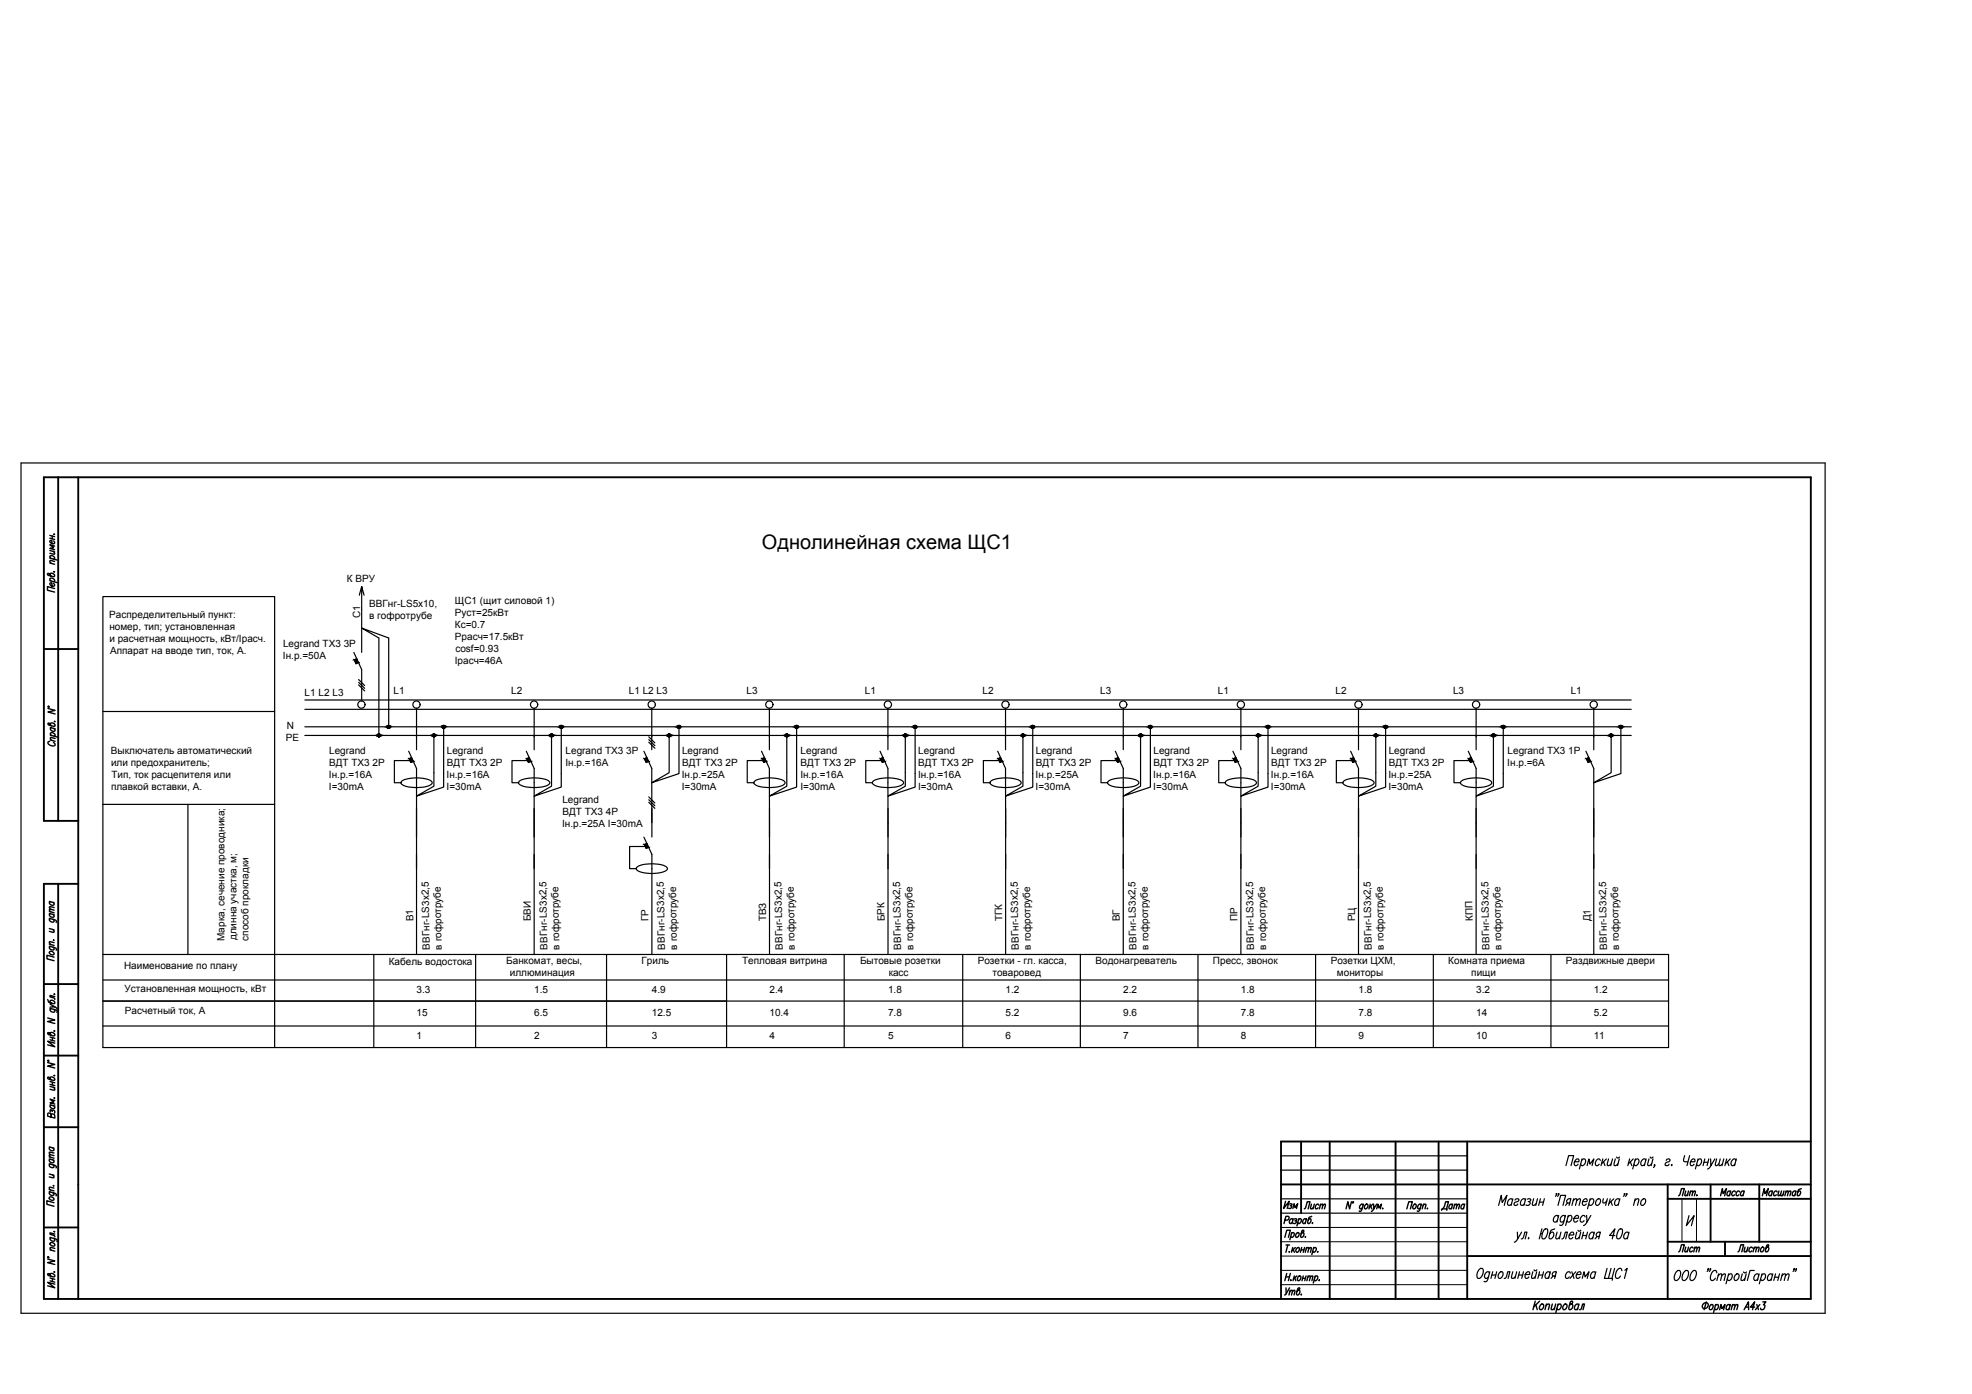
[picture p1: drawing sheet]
<svg xmlns="http://www.w3.org/2000/svg" width="420mm" height="297mm" viewBox="0 0 420 297" stroke-linecap="round" stroke-linejoin="round" font-family="sans-serif">
<defs><g id="words">
<text font-size="4.4" x="272.7" y="258.6">Изм</text>
<text font-size="4.3" x="162.3" y="117.1">Однолинейная схема ЩС1</text>
<g font-size="2.1">
<text x="73.9" y="123.9">К ВРУ</text>
<text x="23.3" y="131.7">Распределительный пункт:</text>
<text x="76.7" y="131.6" transform="rotate(-90 76.7 131.6)">С1</text>
<text x="78.6" y="129.3">ВВГнг-LS5x10,</text>
<text x="78.7" y="131.9">в гофротрубе</text>
<text x="96.9" y="128.8">ЩС1 (щит силовой 1)</text>
<text x="96.9" y="131.3">Pуст=25кВт</text>
<text x="23.3" y="134.2">номер, тип; установленная</text>
<text x="23.3" y="136.8">и расчетная мощность, кВт/Iрасч.</text>
<text x="60.3" y="137.8">Legrand TX3 3P</text>
<text x="96.9" y="133.9">Кс=0.7</text>
<text x="96.9" y="136.4">Ррасч=17.5кВт</text>
<text x="23.4" y="139.3">Аппарат на вводе тип, ток, А.</text>
<text x="60.3" y="140.4">Iн.р.=50А</text>
<text x="96.9" y="141.6">Iрасч=46A</text>
<text x="97" y="139">cosf=0.93</text>
<text x="64.9" y="148.4">L1 L2 L3</text>
<text x="83.9" y="147.8">L1</text>
<text x="108.9" y="147.8">L2</text>
<text x="134" y="147.8">L1 L2 L3</text>
<text x="159" y="147.8">L3</text>
<text x="184.3" y="147.8">L1</text>
<text x="209.4" y="147.8">L2</text>
<text x="234.4" y="147.8">L3</text>
<text x="259.5" y="147.8">L1</text>
<text x="284.5" y="147.8">L2</text>
<text x="309.6" y="147.8">L3</text>
<text x="334.7" y="147.8">L1</text>
<text x="61.1" y="155.4">N</text>
<text x="23.6" y="160.6">Выключатель автоматический</text>
<text x="60.9" y="157.9">PE</text>
<text x="70.1" y="160.7">Legrand</text>
<text x="95.2" y="160.7">Legrand</text>
<text x="120.5" y="160.6">Legrand TX3 3P</text>
<text x="145.3" y="160.7">Legrand</text>
<text x="170.6" y="160.7">Legrand</text>
<text x="195.6" y="160.7">Legrand</text>
<text x="220.7" y="160.7">Legrand</text>
<text x="245.8" y="160.7">Legrand</text>
<text x="270.8" y="160.7">Legrand</text>
<text x="295.9" y="160.7">Legrand</text>
<text x="321.2" y="160.6">Legrand TX3 1P</text>
<text x="23.7" y="163.2">или предохранитель;</text>
<text x="23.7" y="165.7">Тип, ток расцепителя или</text>
<text x="70.1" y="165.8">Iн.р.=16А</text>
<text x="70.1" y="163.2">ВДТ TX3 2P</text>
<text x="95.2" y="165.8">Iн.р.=16А</text>
<text x="95.2" y="163.2">ВДТ TX3 2P</text>
<text x="120.5" y="163.2">Iн.р.=16А</text>
<text x="145.3" y="165.8">Iн.р.=25А</text>
<text x="145.3" y="163.2">ВДТ TX3 2P</text>
<text x="170.5" y="165.8">Iн.р.=16А</text>
<text x="170.6" y="163.2">ВДТ TX3 2P</text>
<text x="195.6" y="165.8">Iн.р.=16А</text>
<text x="195.6" y="163.2">ВДТ TX3 2P</text>
<text x="220.7" y="165.8">Iн.р.=25А</text>
<text x="220.7" y="163.2">ВДТ TX3 2P</text>
<text x="245.7" y="165.8">Iн.р.=16А</text>
<text x="245.8" y="163.2">ВДТ TX3 2P</text>
<text x="270.8" y="165.8">Iн.р.=16А</text>
<text x="270.8" y="163.2">ВДТ TX3 2P</text>
<text x="295.8" y="165.8">Iн.р.=25А</text>
<text x="295.9" y="163.2">ВДТ TX3 2P</text>
<text x="321.2" y="163.2">Iн.р.=6А</text>
<text x="23.7" y="168.3">плавкой вставки, А.</text>
<text x="70.1" y="168.3">I=30mA</text>
<text x="95.2" y="168.3">I=30mA</text>
<text x="119.8" y="171.2">Legrand</text>
<text x="119.8" y="173.7">ВДТ TX3 4P</text>
<text x="145.3" y="168.3">I=30mA</text>
<text x="170.5" y="168.3">I=30mA</text>
<text x="195.6" y="168.3">I=30mA</text>
<text x="220.7" y="168.3">I=30mA</text>
<text x="245.7" y="168.3">I=30mA</text>
<text x="270.8" y="168.3">I=30mA</text>
<text x="295.8" y="168.3">I=30mA</text>
<text x="119.8" y="176.3">Iн.р.=25А I=30mA</text>
<text x="88.1" y="196.3" transform="rotate(-91 88.1 196.3)">В1</text>
<text x="113.1" y="196.3" transform="rotate(-91 113.1 196.3)">БВИ</text>
<text x="138.2" y="196.3" transform="rotate(-91 138.2 196.3)">ГР</text>
<text x="163.3" y="196.3" transform="rotate(-91 163.3 196.3)">ТВЗ</text>
<text x="188.5" y="196.3" transform="rotate(-91 188.5 196.3)">БРК</text>
<text x="213.6" y="196.3" transform="rotate(-91 213.6 196.3)">ТГК</text>
<text x="238.6" y="196.3" transform="rotate(-91 238.6 196.3)">ВГ</text>
<text x="263.7" y="196.3" transform="rotate(-91 263.7 196.3)">ПР</text>
<text x="288.7" y="196.3" transform="rotate(-91 288.7 196.3)">РЦ</text>
<text x="313.8" y="196.3" transform="rotate(-91 313.8 196.3)">КПП</text>
<text x="338.9" y="196.3" transform="rotate(-91 338.9 196.3)">Д1</text>
<text x="47.9" y="200.5" transform="rotate(-90 47.9 200.5)">Марка, сечение проводника;</text>
<text x="50.4" y="200.3" transform="rotate(-90 50.4 200.3)">длинна участка, м;</text>
<text x="53" y="200.4" transform="rotate(-90 53 200.4)">способ прокладки</text>
<text x="91.6" y="202.3" transform="rotate(-91 91.6 202.3)">ВВГнг-LS3x2,5</text>
<text x="94.1" y="202.3" transform="rotate(-91 94.1 202.3)">в гофротрубе</text>
<text x="116.6" y="202.3" transform="rotate(-91 116.6 202.3)">ВВГнг-LS3x2,5</text>
<text x="119.2" y="202.3" transform="rotate(-91 119.2 202.3)">в гофротрубе</text>
<text x="141.7" y="202.3" transform="rotate(-91 141.7 202.3)">ВВГнг-LS3x2,5</text>
<text x="144.3" y="202.3" transform="rotate(-91 144.3 202.3)">в гофротрубе</text>
<text x="166.8" y="202.3" transform="rotate(-91 166.8 202.3)">ВВГнг-LS3x2,5</text>
<text x="169.3" y="202.3" transform="rotate(-91 169.3 202.3)">в гофротрубе</text>
<text x="192" y="202.3" transform="rotate(-91 192 202.3)">ВВГнг-LS3x2,5</text>
<text x="194.6" y="202.3" transform="rotate(-91 194.6 202.3)">в гофротрубе</text>
<text x="217.1" y="202.3" transform="rotate(-91 217.1 202.3)">ВВГнг-LS3x2,5</text>
<text x="219.7" y="202.3" transform="rotate(-91 219.7 202.3)">в гофротрубе</text>
<text x="242.1" y="202.3" transform="rotate(-91 242.1 202.3)">ВВГнг-LS3x2,5</text>
<text x="244.7" y="202.3" transform="rotate(-91 244.7 202.3)">в гофротрубе</text>
<text x="267.2" y="202.3" transform="rotate(-91 267.2 202.3)">ВВГнг-LS3x2,5</text>
<text x="269.8" y="202.3" transform="rotate(-91 269.8 202.3)">в гофротрубе</text>
<text x="292.3" y="202.3" transform="rotate(-91 292.3 202.3)">ВВГнг-LS3x2,5</text>
<text x="294.8" y="202.3" transform="rotate(-91 294.8 202.3)">в гофротрубе</text>
<text x="317.3" y="202.3" transform="rotate(-91 317.3 202.3)">ВВГнг-LS3x2,5</text>
<text x="319.9" y="202.3" transform="rotate(-91 319.9 202.3)">в гофротрубе</text>
<text x="342.4" y="202.3" transform="rotate(-91 342.4 202.3)">ВВГнг-LS3x2,5</text>
<text x="345" y="202.3" transform="rotate(-91 345 202.3)">в гофротрубе</text>
<text x="26.4" y="206.5">Наименование по плану</text>
<text x="82.8" y="205.5">Кабель водостока</text>
<text x="107.9" y="205.5">Банкомат, весы,</text>
<text x="108.6" y="208">иллюминация</text>
<text x="136.7" y="205.5">Гриль</text>
<text x="158.1" y="205.5">Тепловая витрина</text>
<text x="183.3" y="205.5">Бытовые розетки</text>
<text x="189.3" y="208">касс</text>
<text x="208.3" y="205.5">Розетки - гл. касса,</text>
<text x="211.4" y="208">товаровед</text>
<text x="233.4" y="205.5">Водонагреватель</text>
<text x="258.4" y="205.5">Пресс, звонок</text>
<text x="283.5" y="205.5">Розетки ЦХМ,</text>
<text x="284.9" y="208">мониторы</text>
<text x="308.6" y="205.5">Комната приема</text>
<text x="313.5" y="208">пищи</text>
<text x="333.6" y="205.5">Раздвижные двери</text>
<text x="26.5" y="211.5">Установленная мощность, кВт</text>
<text x="88.7" y="211.6">3.3</text>
<text x="113.8" y="211.6">1.5</text>
<text x="138.9" y="211.6">4.9</text>
<text x="163.9" y="211.6">2.4</text>
<text x="189.2" y="211.6">1.8</text>
<text x="214.3" y="211.6">1.2</text>
<text x="239.3" y="211.6">2.2</text>
<text x="264.4" y="211.6">1.8</text>
<text x="289.4" y="211.6">1.8</text>
<text x="314.5" y="211.6">3.2</text>
<text x="339.6" y="211.6">1.2</text>
<text x="26.6" y="216.1">Расчетный ток, А</text>
<text x="88.7" y="216.4">15</text>
<text x="88.7" y="221.3">1</text>
<text x="113.8" y="216.4">6.5</text>
<text x="113.8" y="221.3">2</text>
<text x="138.9" y="216.4">12.5</text>
<text x="138.9" y="221.3">3</text>
<text x="163.9" y="216.4">10.4</text>
<text x="163.9" y="221.3">4</text>
<text x="189.2" y="216.4">7.8</text>
<text x="189.2" y="221.3">5</text>
<text x="214.3" y="216.4">5.2</text>
<text x="214.3" y="221.3">6</text>
<text x="239.3" y="216.4">9.6</text>
<text x="239.3" y="221.3">7</text>
<text x="264.4" y="216.4">7.8</text>
<text x="264.4" y="221.3">8</text>
<text x="289.4" y="216.4">7.8</text>
<text x="289.4" y="221.3">9</text>
<text x="314.5" y="216.4">14</text>
<text x="314.5" y="221.3">10</text>
<text x="339.6" y="216.4">5.2</text>
<text x="339.6" y="221.3">11</text>
</g>
</g></defs>
<!-- layer: 0 -->
<g fill="none" stroke="#000" stroke-width=".25">
<path d="M75.4 139l1.7 3.7v6.7M77.1 125l-.5 1.8M77.6 126.8l-.5-1.8v14M21.9 151.6h36.6M65 149.2h282.5M65 151.1h282.5M65 154.9h282.5M65 156.7h282.5M76 140.3l-.5 .3 .4 .8 .5-.2M76.4 145.9l1.3 1.3M76.4 145.4l1.3 1.3M76.4 144.8l1.3 1.3"/>
<path d="M82.8 154.9v-19l-5.7-2.1 3.6 2.1v20.8M88.7 150.9v8.9M94.5 155.2v12.5l-5.8 1.9 3.7-2.1v-10.5M113.8 150.9v8.9M119.6 155.2v12.5l-5.8 1.9 3.7-2.1v-10.5M138.2 158.2l1.3 1.2M138.2 157.6l1.3 1.3M138.2 157l1.3 1.3M138.9 150.9v8.9M144.7 155.2v9.6l-5.8 2 3.7-2.2v-7.6M163.9 150.9v8.9M169.7 155.2v12.5l-5.8 1.9 3.7-2.1v-10.5"/>
<path d="M189.2 150.9v8.9M195 155.2v12.5l-5.8 1.9 3.7-2.1v-10.5M214.2 150.9v8.9M220 155.2v12.5l-5.8 1.9 3.7-2.1v-10.5M239.3 150.9v8.9M245.1 155.2v12.5l-5.8 1.9 3.7-2.1v-10.5M264.4 150.9v8.9M270.2 155.2v12.5l-5.8 1.9 3.7-2.1v-10.5M289.4 150.9v8.9M295.2 155.2v12.5l-5.8 1.9 3.7-2.1v-10.5M314.5 150.9v8.9M320.3 155.2v12.5l-5.8 1.9 3.7-2.1v-10.5"/>
<path d="M339.6 150.9v8.9M345.3 155.2v9.6l-5.7 2 3.7-2.2v-7.6M21.9 171.4h36.6M40 171.4v31.9M85.6 166.5a7.4 7.4 0 0 1 6.3 0 .56 .56 0 0 1 .1 .6 .56 .56 0 0 1-.5 .3 7.9 7.9 0 0 1-5.9-.3l-.2-.3zM87.1 160.1l1.6 3.6v14.7M87.4 162.1h-3.4v4.7h1.4M87.7 161.4l-.5 .3 .3 .8 .6-.3M88.7 175.3v28.1M110.6 166.5a7.4 7.4 0 0 1 6.4 0 .56 .56 0 0 1 .1 .6 .56 .56 0 0 1-.6 .3 7.9 7.9 0 0 1-5.9-.3l-.1-.3zM112.1 160.1l1.7 3.6v14.7M112.4 162.1h-3.3v4.7h1.4"/>
<path d="M112.8 161.4l-.6 .3 .4 .8 .5-.3M113.8 175.3v28.1M137.2 160.1l1.7 3.6v11.6M137.2 178.4l1.7 3.6v21.4M137.8 161.4l-.5 .3 .4 .8 .5-.3M137.8 179.7l-.5 .3 .4 .8 .5-.3M138.2 171l1.3 1.2M138.2 170.4l1.3 1.3M138.2 169.8l1.3 1.3M138.9 172.3v6.1M160.8 166.5a7.3 7.3 0 0 1 6.3 0 .56 .56 0 0 1 .1 .6 .56 .56 0 0 1-.6 .3 7.9 7.9 0 0 1-5.8-.3 .38 .38 0 0 1 0-.6zM162.3 160.1l1.6 3.6v39.7"/>
<path d="M162.6 162.1h-3.4v4.7h1.4M162.9 161.4l-.5 .3 .3 .8 .6-.3M163.9 172.3v6.1M186 166.5a7.3 7.3 0 0 1 6.4 0 .56 .56 0 0 1 0 .6 .56 .56 0 0 1-.5 .3 7.9 7.9 0 0 1-5.9-.3 .38 .38 0 0 1 0-.6zM187.5 160.1l1.7 3.6v39.7M187.8 162.1h-3.3v4.7h1.4M188.1 161.4l-.5 .3 .4 .8 .5-.3M189.2 172.3v6.1M211.1 166.5a7.3 7.3 0 0 1 6.3 0 .56 .56 0 0 1 .1 .6 .56 .56 0 0 1-.5 .3 7.9 7.9 0 0 1-5.9-.3 .38 .38 0 0 1 0-.6zM212.6 160.1l1.6 3.6 .1 39.7M212.9 162.1h-3.4v4.7h1.4M213.2 161.4l-.5 .3 .4 .8 .5-.3"/>
<path d="M214.3 172.3v6.1M236.1 166.5a7.3 7.3 0 0 1 6.4 0 .56 .56 0 0 1 .1 .6 .56 .56 0 0 1-.6 .3 7.9 7.9 0 0 1-5.9-.3 .38 .38 0 0 1 0-.6zM237.6 160.1l1.7 3.6v14.7M237.9 162.1h-3.3v4.7h1.4M238.3 161.4l-.6 .3 .4 .8 .5-.3M239.3 175.3v28.1M261.2 166.5a7.3 7.3 0 0 1 6.3 0 .56 .56 0 0 1 .1 .6 .56 .56 0 0 1-.5 .3 7.9 7.9 0 0 1-5.9-.3 .38 .38 0 0 1 0-.6zM262.7 160.1l1.7 3.6v14.7M263 162.1h-3.3v4.7h1.3M263.3 161.4l-.5 .3 .4 .8 .5-.3M264.4 175.3v28.1M286.3 166.5a7.3 7.3 0 0 1 6.3 0 .56 .56 0 0 1 .1 .6 .56 .56 0 0 1-.6 .3 7.9 7.9 0 0 1-5.8-.3 .38 .38 0 0 1 0-.6z"/>
<path d="M287.8 160.1l1.6 3.6v14.7M288.1 162.1h-3.4v4.7h1.4M288.4 161.4l-.5 .3 .3 .8 .6-.3M289.4 175.3v28.1M311.3 166.5a7.4 7.4 0 0 1 6.4 0l.1 .3a2.37 2.37 0 0 1-2.3 1 5.8 5.8 0 0 1-4.3-.8zM312.8 160.1l1.7 3.6v14.7M313.1 162.1h-3.3v4.7h1.4M313.5 161.4l-.6 .3 .4 .8 .5-.3M314.5 175.3v28.1M337.9 160.1l1.7 3.6v14.7M338.5 161.4l-.5 .3 .4 .8 .5-.3M339.6 175.3v28.1"/>
<path d="M88.7 182v3.1M113.8 182v3.1M135.7 184.8a7.3 7.3 0 0 1 6.3 0 .55 .55 0 0 1 .1 .6 .55 .55 0 0 1-.5 .3 7.7 7.7 0 0 1-5.9-.3 .38 .38 0 0 1 0-.6zM137.5 180.4h-3.4v4.7h1.4M163.9 182v3.1M189.2 182v3.1M214.3 182v3.1M239.3 182v3.1M264.4 182v3.1M289.4 182v3.1M314.5 182v3.1M339.6 182v3.1"/>
<path d="M21.9 203.4h333.6v19.8h-333.6v-96.1h36.6v96.1M21.9 208.8h333.6M21.9 213.3h333.6M21.9 218.6h333.6M79.6 203.4v19.8M101.3 203.4v19.8M129.2 203.4v19.8M154.8 203.4v19.8M179.9 203.4v19.8M205.1 203.4v19.8M230.2 203.4v19.8M255.2 203.4v19.8"/>
<path d="M280.3 203.4v19.8M305.4 203.4v19.8M330.4 203.4v19.8M272.9 258.5h39.7M272.9 255.5h39.7M272.9 249.3h39.7M272.9 246.3h39.7M319.3 256.9l.6-2.2 .2 1.5 1-1.5-.6 2.2M322.3 255.7l-.2-.2a.79 .79 0 0 0-.8 .3 .79 .79 0 0 0 0 .9l.3 .2 .4-.3M322.3 255.4l-.3 1.5M322.8 255.7a.54 .54 0 0 1 .8-.2l-.1 .4-.8 .3-.1 .5a.53 .53 0 0 0 .8-.1M325 255.7l-.1-.2a.8 .8 0 0 0-.8 .3 .8 .8 0 0 0-.1 .9 .47 .47 0 0 0 .8-.1"/>
<path d="M325.1 255.4l-.4 1.5M325.4 255.5h.7a.43 .43 0 0 1-.5 .5M325.8 256l.2 .2-.1 .5a.54 .54 0 0 1-.8 0M326.8 255.4l-.3 1.3 .3 .2 .5-.5M327.6 255.4l-.4 1.5M328 256.2h.9M328.2 255.4l-.4 1.5M329 255.4l-.3 1.5M331.7 254.4h-.2l.1-.1v.3l-.2 .3M331.9 256.9l.6-2.2h1.1l-.6 2.2M332 259.3l-.1-.2a.8 .8 0 0 0-.8 .3 .8 .8 0 0 0 0 .9l.3 .1 .4-.3M332.1 259l-.4 1.4"/>
<path d="M332.1 254.4h-.1l.1-.1-.3 .6M333.5 259.3l-.3-.3a.86 .86 0 0 0-.7 .5 .86 .86 0 0 0 .1 .9l.6-.3M333.5 259l-.6 1.9a.4 .4 0 0 1-.6 .1M333.6 248.4l.6-2.2h1.1l-.6 2.2M334 256.3l-.5 .6M334.1 259.3l.6-.3a.8 .8 0 0 1 .1 .9 .8 .8 0 0 1-.8 .4l-.1-.2M334.2 259l-.6 2.1M334.4 256.3h-.4l-.2-.5 .4-.4h.5l-.4 1.5M335.2 255.8l.5-.4 .3 .1-.3 1.4M335.3 255.4l-.4 1.5M335.4 259.6h.9v-.4l-.2-.2a.86 .86 0 0 0-.7 .5 .86 .86 0 0 0 .1 .9l.6-.3M335.5 247.6h.9v-.4l-.2-.3a.87 .87 0 0 0-.7 .6 .87 .87 0 0 0 .1 .9h.3l.3-.3"/>
<path d="M336 255.8l.4-.4 .3 .1-.3 1.4M337 247.3l.6-.4a.88 .88 0 0 1-.6 1.5l-.2-.3M337.1 246.9l-.6 2.2M337.2 256h.9v-.5a.77 .77 0 0 0-.9 .4 .77 .77 0 0 0 .2 1l.6-.3M337.7 259.3l-.2-.3a.86 .86 0 0 0-.7 .5 .86 .86 0 0 0 .1 .9l.6-.3M338 259l.1 1.4 .9-1.4M338.2 248.4l.3-1.5 .3 1.2 .8-1.2-.4 1.5M338.7 255.7l.6-.3a.86 .86 0 0 1 .2 .9 .86 .86 0 0 1-.8 .6l-.2-.3M338.8 255.4l-.6 2.2M340.4 255.5l.4-.1a.88 .88 0 0 1-.6 1.5 .88 .88 0 0 1 .2-1.4zM341 247.3l-.3-.4a.89 .89 0 0 0-.6 1.5h.3l.3-.3M341.5 246.9l-.4 1.5"/>
<path d="M341.6 255.4l-.1 .5 .1 .4 .7-.4M341.6 247.6l.4 .8M342.3 246.9l-1.1 1.1M342.5 255.4l-.4 1.5M342.7 246.9l-.3 1.4 .4 .1 .5-.4M343.1 255.4l-.4 1.5M343.2 256l.3 .9M343.6 246.9l-.4 1.5M343.8 255.4l-1 1M344.2 246.9l-.3 1.4 .3 .1 .5-.4M344.4 246.5l.2 .3 .5-.3M345 246.9l-.4 1.5"/>
<path d="M345.1 255.7l-.1-.2a.8 .8 0 0 0-.9 .3 .8 .8 0 0 0 0 .9l.4 .2 .3-.3M345.1 255.4l-.3 1.5M346.2 254.4h-.2l.1-.1v.3l-.2 .3M346.6 254.4h-.1h.1l-.3 .5M347.2 246.9l-.4 1.5M347.4 247.6l.3 .8M348 246.9l-1 1.1M348.3 255.8l.5-.4 .4 .1-.3 1.4M348.4 247.3l.6-.4a.88 .88 0 0 1-.6 1.5l-.3-.3M348.4 255.4l-.4 1.5M348.4 246.9l-.5 2.2M349.8 255.7l.6-.3a.86 .86 0 0 1 .1 .9 .86 .86 0 0 1-.7 .6 .69 .69 0 0 1 0-1.2z"/>
<path d="M350.6 247.3v-.2a.81 .81 0 0 0-.8 .2 .81 .81 0 0 0-.2 .9l.2 .2h.2l.4-.3M350.7 246.9l-.4 1.5M351.3 246.9l-.2 1.4 .3 .1 .5-.4M351.6 246.5l.2 .3 .4-.3M352.2 246.9l-.4 1.5M352.6 248.3h-.2l.1-.1-.2 .6M355 247.3a.52 .52 0 0 1 .8-.2l-.1 .4-.8 .3-.1 .5a.53 .53 0 0 0 .8-.2M356.1 248.3l.1-.1-.1 .2zM358.9 246.2l-.2 1.3 .9 .1M359.9 259l-.6 2.2 1.6-2.2-.5 2.2M360 246.2l-.6 2.2M360.2 247.6h.9v-.4l-.2-.3a.89 .89 0 0 0-.6 1.5h.3l.3-.3"/>
<path d="M361.7 247.3l.4-.4h.2a.87 .87 0 0 1 .2 1 .87 .87 0 0 1-.8 .5l-.2-.3M361.8 246.9l-.6 2.2M363 247.7h.9M363.2 246.9l-.3 1.5M364.1 246.9l-.4 1.5M364.5 246.9v1.5l.9-1.5M364.5 248.4l-.4 .6-.3 .1M365.8 246.9l-.3 1.4 .3 .1 .4-.4M366.5 246.9l-.3 1.4 .3 .1 .5-.4M367.3 246.9l-.4 1.5M367.9 246.9l-.4 1.5M368 247.6l.4 .8"/>
<path d="M368.7 246.9l-1.1 1.1M369.9 247.3l-.1-.2a.81 .81 0 0 0-.8 .2 .81 .81 0 0 0-.1 .9l.1 .2h.3l.3-.3M369.9 246.9l-.3 1.5M315.1 270.6a.54 .54 0 0 1 .8-.2 1.73 1.73 0 0 1-.7 2l-.4-.1-.1-.4 .1-.8zM317.3 271.3v-.2a.79 .79 0 0 0-.9 .4 .79 .79 0 0 0 .1 .9h.3l.3-.3M317.4 271l-.4 1.6a.64 .64 0 0 1-.7 .5l-.1-.1M317.9 271.7h.8M318 271l-.3 1.4M318.9 271l-.4 1.4M319.6 271.1l.4-.1a.88 .88 0 0 1-.6 1.4 .9 .9 0 0 1 .2-1.3zM320.5 272.4l.3-.1 .2-.3 .2-1h.5l-.4 1.4M322.3 271l-.3 1.3 .4 .1 .5-.4"/>
<path d="M323.2 271l-.4 1.4M323.3 262.5l.1 1.5 .8-1.5M323.4 264l-.3 .4-.5 .3M323.6 271.7h.8M323.8 271l-.4 1.4M324.1 264l.4-.1 .1-.3 .3-1.1h.4l-.3 1.5M324.6 271l-.4 1.4M325 271.6h.9v-.5a.79 .79 0 0 0-.9 .4 .79 .79 0 0 0 .1 .9h.3l.3-.3M325.6 263.9l.1-.1v.2zM326.6 271l-.3 1.3 .4 .1 .4-.4M326.8 270.6l.2 .2 .5-.2M327.4 271l-.4 1.4"/>
<path d="M327.8 271.7h.9M328 271l-.3 1.4M328.2 262.9h.4M328.5 261.8l-.6 2.2M328.9 271l-.4 1.4M329.1 261.9l.5-.1a1.69 1.69 0 0 1-.6 2.2h-.3a1.79 1.79 0 0 1 .4-2.1zM330.2 271.3v-.2a.8 .8 0 0 0-.9 .4 .8 .8 0 0 0 .1 .9h.2l.4-.3M330.3 271l-.4 1.4M330.9 271.9l-.4 .5M331.3 261.8l-.8 .3-.1 .3-.4 1.2 .1 .3a.8 .8 0 0 0 .8-.3 .8 .8 0 0 0 .1-.9l-.4-.2-.4 .4M331.4 271.9h-.5l-.2-.5 .3-.3 .6-.1-.4 1.4M331.8 262.5l-.3 1.4 .3 .1 .5-.4"/>
<path d="M332.6 262.5l-.4 1.5M332.8 264l.3-.1 .1-.3 .3-1.1h.5l-.4 1.5M334.3 263.2h1l-.1-.5a.79 .79 0 0 0-.8 .3 .79 .79 0 0 0 .1 1l.6-.3M334.6 271.3l-.1-.2a.79 .79 0 0 0-.9 .4 .79 .79 0 0 0 .1 .9h.3l.4-.3M334.9 271l.5 1.4M335.7 271l-1.2 1.4M335.9 271.6h.9v-.5a.79 .79 0 0 0-.9 .4 .79 .79 0 0 0 .1 .9l.7-.3M336 262.5l-.3 1.4 .3 .1 .5-.4M336.2 262.1l.2 .3 .4-.3M336.8 262.5l-.4 1.5M337.1 272.4l.4-1.4 .2 1.1 .9-1.1-.4 1.4M337.2 263.3h.8"/>
<path d="M337.4 262.5l-.4 1.5M338.1 260.4l-.2 .4-.5 .3M338.2 262.5l-.3 1.5M339.6 262.9l-.1-.2a.81 .81 0 0 0-.8 .2 .81 .81 0 0 0-.1 .9l.2 .2h.2l.4-.3M339.7 262.5l-.4 1.5M339.9 271.3l-.1-.2a.8 .8 0 0 0-.8 .4 .8 .8 0 0 0 .1 .9l.6-.3M340 271l-.4 1.4M340.3 263.5l-.5 .5M340.7 263.5h-.4l-.2-.4 .4-.6h.5l-.4 1.5M342.4 270.3l-.6 2.1h1.8l-.1 .4M343.3 270.3l-.6 2.1M344 270.3l-.6 2.1"/>
<path d="M344.1 263.3h-1.2l1.2-1.5-.6 2.2M345 261.9l.5-.1a.92 .92 0 0 1 .1 1.3l-.5 .8-.4 .1a.9 .9 0 0 1-.1-1.2zM345.6 270.8l-.1-.2a.56 .56 0 0 0-.6-.3 .56 .56 0 0 0-.4 .5l-.3 .8 .1 .7a.61 .61 0 0 0 1-.4M346.2 270.7l.5-.4-.6 2.1M347 262.9l-.1-.2a.81 .81 0 0 0-.8 .2 .81 .81 0 0 0-.1 .9l.2 .2h.2l.4-.3M347.1 262.5l-.4 1.5M355.3 276.8h.1M357.1 271a.54 .54 0 0 1 .9-.2 1.48 1.48 0 0 1-1.1 2.1l-.2-.3v-.6zM359 270.8l.5-.1a1.41 1.41 0 0 1-.9 2.2 1.47 1.47 0 0 1 .4-2.1zM360.5 271l.4-.3h.3a1.41 1.41 0 0 1-.9 2.2l-.2-.3v-.6zM364 270.4h-.1l.1-.1-.3 .6M364.5 270.4h-.2h.2l-.3 .5"/>
<path d="M365.8 271.2v-.2a.54 .54 0 0 0-.6-.3 .54 .54 0 0 0-.5 .5l-.3 .8 .1 .7a.59 .59 0 0 0 1-.4M366.1 271.8l.5-.4 .3 .1-.3 1.4M366.2 271.4l-.4 1.5M366.8 271.8l.5-.4 .3 .1-.3 1.4M368.3 271.7a.47 .47 0 0 1 .7-.2 .8 .8 0 0 1 0 .9 .8 .8 0 0 1-.9 .3l-.1-.1M368.3 271.4l-.6 2.2M369.7 271.7l.6-.3a.86 .86 0 0 1 .1 .9 .86 .86 0 0 1-.7 .6l-.2-.3zM371.2 271.4l-.3 1.3 .4 .2 .5-.4M371.5 271l.2 .2 .4-.2M372.1 271.4l-.4 1.5M373.8 270.7h-.9l-.6 2.2M374.7 271.7l-.1-.2a.79 .79 0 0 0-.8 .3 .79 .79 0 0 0 0 .9l.3 .2 .4-.3"/>
<path d="M374.8 271.4l-.4 1.5M375.3 271.7a.47 .47 0 0 1 .8-.2 .8 .8 0 0 1 0 .9 .8 .8 0 0 1-.9 .3l-.1-.1M375.4 271.4l-.6 2.2M377.6 271.7l-.1-.2a.8 .8 0 0 0-.8 .3 .8 .8 0 0 0 0 .9 .47 .47 0 0 0 .7-.1M377.7 271.4l-.4 1.5M378.1 272.2h.9M378.3 271.4l-.4 1.5M379.2 271.4l-.4 1.5M379.7 271.8l.4-.4 .3 .1-.3 1.4M379.8 271.4l-.4 1.5M380.4 271.8l.5-.4 .3 .1-.3 1.4M382.3 270.4h-.1l.1-.1-.3 .6"/>
<path d="M382.8 270.4h-.2l.1-.1v.3l-.2 .3"/>
<circle cx="77" cy="150.1" r=".77"/>
<circle cx="80.7" cy="156.7" r=".31"/>
<circle cx="82.8" cy="154.9" r=".31"/>
<circle cx="88.7" cy="150.1" r=".77"/>
<circle cx="92.4" cy="156.7" r=".31"/>
<circle cx="94.5" cy="154.9" r=".31"/>
<circle cx="113.8" cy="150.1" r=".77"/>
<circle cx="117.5" cy="156.7" r=".31"/>
<circle cx="119.6" cy="154.9" r=".31"/>
<circle cx="138.9" cy="150.1" r=".77"/>
<circle cx="142.6" cy="156.7" r=".31"/>
<circle cx="144.7" cy="154.9" r=".31"/>
<circle cx="163.9" cy="150.1" r=".77"/>
<circle cx="167.6" cy="156.7" r=".31"/>
<circle cx="169.7" cy="154.9" r=".31"/>
<circle cx="189.2" cy="150.1" r=".77"/>
<circle cx="192.9" cy="156.7" r=".31"/>
<circle cx="195" cy="154.9" r=".31"/>
<circle cx="214.2" cy="150.1" r=".77"/>
<circle cx="217.9" cy="156.7" r=".31"/>
<circle cx="220" cy="154.9" r=".31"/>
<circle cx="239.3" cy="150.1" r=".77"/>
<circle cx="243" cy="156.7" r=".31"/>
<circle cx="245.1" cy="154.9" r=".31"/>
<circle cx="264.4" cy="150.1" r=".77"/>
<circle cx="268.1" cy="156.7" r=".31"/>
<circle cx="270.2" cy="154.9" r=".31"/>
<circle cx="289.4" cy="150.1" r=".77"/>
<circle cx="293.1" cy="156.7" r=".31"/>
<circle cx="295.2" cy="154.9" r=".31"/>
<circle cx="314.5" cy="150.1" r=".77"/>
<circle cx="318.2" cy="156.7" r=".31"/>
<circle cx="320.3" cy="154.9" r=".31"/>
<circle cx="339.6" cy="150.1" r=".77"/>
<circle cx="343.3" cy="156.7" r=".31"/>
<circle cx="345.3" cy="154.9" r=".31"/>
</g>
<g fill="#000" stroke="#000" stroke-width=".21">
<path d="M75.5 140.6h.6l.3 .6zM75.5 140.6l.5-.2 .1 .2zM80.6 156.4h.2zM80.6 157h.2zM92.4 156.4h.1zM92.4 157h.1zM117.4 156.4h.2zM117.4 157h.2zM142.5 156.4h.2zM142.5 157h.2zM167.5 156.4h.2zM167.5 157h.2z"/>
<path d="M192.8 156.4h.2zM192.8 157h.2zM217.9 156.4h.1zM242.9 156.4h.2zM268 156.4h.2zM293 156.4h.2zM318.1 156.4h.2zM318.1 157h.2zM343.2 157h.2zM87.2 161.7h.6l.3 .5zM87.2 161.7l.5-.3 .1 .3zM112.2 161.7h.7l.2 .5z"/>
<path d="M112.2 161.7l.5-.3 .2 .3zM137.3 161.7h.6l.3 .5zM137.3 180h.6l.3 .5zM137.3 161.7l.5-.3 .1 .3zM137.3 180l.5-.3 .1 .3zM162.4 161.7h.6l.3 .5zM162.4 161.7l.5-.3 .1 .3zM187.6 161.7h.6l.3 .5zM187.6 161.7l.5-.3 .1 .3zM212.7 161.7h.6l.3 .5zM212.7 161.7l.5-.3 .1 .3zM237.7 161.7h.7l.2 .5z"/>
<path d="M237.7 161.7l.5-.3 .2 .3zM262.8 161.7h.6l.3 .5zM262.8 161.7l.5-.3 .1 .3zM287.9 161.7h.6l.2 .5zM287.9 161.7l.5-.3 .1 .3zM312.9 161.7h.7l.2 .5zM312.9 161.7l.6-.3 .1 .3zM338 161.7h.6l.3 .5zM338 161.7l.5-.3 .1 .3z"/>
<path d="M75.5 140.6l.2 .6h.7zM75.7 141.2h.7l-.5 .2z"/>
<path d="M80.6 156.4h.3zM80.6 156.4h.3z"/>
<path d="M80.6 156.4l.3 .1zM80.5 156.5h.4z"/>
<path d="M80.6 157h.3zM80.6 157h.2z"/>
<path d="M80.5 156.5h.5zM80.5 156.5h.5z"/>
<path d="M80.5 156.9h.4zM80.5 156.9l.4 .1z"/>
<path d="M80.5 156.5h.5zM80.5 156.5h.5z"/>
<path d="M80.5 156.9h.5zM80.5 156.9h.4z"/>
<path d="M80.5 156.5l.5 .1zM80.5 156.5l.5 .1z"/>
<path d="M80.5 156.9h.5zM80.5 156.9h.5z"/>
<path d="M80.4 156.6h.6zM80.4 156.6h.6z"/>
<path d="M80.4 156.6l.6 .1zM80.4 156.6l.6 .1z"/>
<path d="M80.4 156.7l.6 .1zM80.4 156.7l.6 .1z"/>
<path d="M80.4 156.8h.6zM80.4 156.8h.6z"/>
<path d="M80.4 156.8h.6zM80.4 156.8l.6 .1z"/>
<path d="M82.8 154.6h.1zM82.7 154.6h.2z"/>
<path d="M82.7 154.6h.2zM82.7 154.6h.2z"/>
<path d="M82.7 155.2h.2zM82.7 155.2h.1z"/>
<path d="M82.7 154.6h.3zM82.6 154.6h.4z"/>
<path d="M82.7 155.1h.2zM82.7 155.1l.2 .1z"/>
<path d="M82.6 154.6l.4 .1zM82.6 154.6l.4 .1z"/>
<path d="M82.6 155.1h.4zM82.6 155.1h.3z"/>
<path d="M82.6 154.7h.5zM82.5 154.7h.6z"/>
<path d="M82.6 155.1h.4zM82.6 155.1h.4z"/>
<path d="M82.5 154.7l.6 .1zM82.5 154.7l.6 .1z"/>
<path d="M82.5 155h.6zM82.5 155l.5 .1z"/>
<path d="M82.5 154.8h.6zM82.5 154.8h.6z"/>
<path d="M82.5 155h.6zM82.5 155h.6z"/>
<path d="M82.5 154.8l.6 .1zM82.5 154.8l.6 .1z"/>
<path d="M82.5 154.9h.6zM82.5 154.9h.6z"/>
<path d="M82.5 154.9h.6zM82.5 154.9l.6 .1z"/>
<path d="M92.4 156.4h.2zM92.3 156.4h.3z"/>
<path d="M92.3 156.4l.3 .1zM92.3 156.5h.3z"/>
<path d="M92.3 157h.3zM92.3 157h.2z"/>
<path d="M92.3 156.5h.4zM92.3 156.5h.4z"/>
<path d="M92.3 156.9h.3zM92.3 156.9l.3 .1z"/>
<path d="M92.2 156.5h.5zM92.2 156.5h.5z"/>
<path d="M92.2 156.9h.5zM92.2 156.9h.4z"/>
<path d="M92.2 156.5l.5 .1zM92.2 156.5l.5 .1z"/>
<path d="M92.2 156.9h.5zM92.2 156.9h.5z"/>
<path d="M92.2 156.6h.5zM92.2 156.6h.5z"/>
<path d="M92.2 156.8h.5zM92.2 156.8l.5 .1z"/>
<path d="M92.2 156.6l.5 .1zM92.2 156.6l.5 .1z"/>
<path d="M92.2 156.7l.5 .1zM92.2 156.7l.5 .1z"/>
<path d="M92.2 156.8h.5zM92.2 156.8h.5z"/>
<path d="M94.5 154.6h.1zM94.4 154.6h.2z"/>
<path d="M94.4 154.6h.3zM94.4 154.6h.3z"/>
<path d="M94.4 155.2h.2zM94.4 155.2h.2z"/>
<path d="M94.4 154.6h.3zM94.4 154.6h.3z"/>
<path d="M94.4 155.1h.3zM94.4 155.1l.2 .1z"/>
<path d="M94.4 154.6l.4 .1zM94.4 154.6l.4 .1z"/>
<path d="M94.4 155.1h.3zM94.4 155.1h.3z"/>
<path d="M94.3 154.7h.5zM94.3 154.7h.5z"/>
<path d="M94.3 155.1h.5zM94.3 155.1h.4z"/>
<path d="M94.3 154.7l.5 .1zM94.3 154.7l.5 .1z"/>
<path d="M94.3 155h.5zM94.3 155l.5 .1z"/>
<path d="M94.2 154.8h.6zM94.2 154.8h.6z"/>
<path d="M94.2 155h.6zM94.2 155h.6z"/>
<path d="M94.2 154.8l.6 .1zM94.2 154.8l.6 .1z"/>
<path d="M94.2 154.9h.6zM94.2 154.9h.6z"/>
<path d="M94.2 154.9h.6zM94.2 154.9l.6 .1z"/>
<path d="M117.4 156.4h.2zM117.4 156.4h.2z"/>
<path d="M117.4 156.4l.3 .1zM117.3 156.5h.4z"/>
<path d="M117.4 157h.2zM117.4 157h.2z"/>
<path d="M117.3 156.5h.4zM117.3 156.5h.4z"/>
<path d="M117.3 156.9h.4zM117.3 156.9l.3 .1z"/>
<path d="M117.3 156.5h.5zM117.3 156.5h.5z"/>
<path d="M117.3 156.9h.4zM117.3 156.9h.4z"/>
<path d="M117.3 156.5l.5 .1zM117.3 156.5l.5 .1z"/>
<path d="M117.3 156.9h.5zM117.3 156.9h.4z"/>
<path d="M117.2 156.6h.6zM117.2 156.6h.6z"/>
<path d="M117.2 156.8h.6zM117.2 156.8l.6 .1z"/>
<path d="M117.2 156.6l.6 .1zM117.2 156.6l.6 .1z"/>
<path d="M117.2 156.7l.6 .1zM117.2 156.7l.6 .1z"/>
<path d="M117.2 156.8h.6zM117.2 156.8h.6z"/>
<path d="M119.6 154.6h.1zM119.5 154.6h.2z"/>
<path d="M119.5 154.6h.2zM119.5 154.6h.2z"/>
<path d="M119.5 155.2h.2zM119.5 155.2h.1z"/>
<path d="M119.5 154.6h.3zM119.4 154.6h.4z"/>
<path d="M119.5 155.1h.2zM119.5 155.1l.2 .1z"/>
<path d="M119.4 154.6l.4 .1zM119.4 154.6l.4 .1z"/>
<path d="M119.4 155.1h.4zM119.4 155.1h.3z"/>
<path d="M119.4 154.7h.5zM119.4 154.7h.5z"/>
<path d="M119.4 155.1h.4zM119.4 155.1h.4z"/>
<path d="M119.3 154.7l.6 .1zM119.3 154.7l.6 .1z"/>
<path d="M119.3 155h.6zM119.3 155l.5 .1z"/>
<path d="M119.3 154.8h.6zM119.3 154.8h.6z"/>
<path d="M119.3 155h.6zM119.3 155h.6z"/>
<path d="M119.3 154.8l.6 .1zM119.3 154.8l.6 .1z"/>
<path d="M119.3 154.9h.6zM119.3 154.9h.6z"/>
<path d="M119.3 154.9h.6zM119.3 154.9l.6 .1z"/>
<path d="M142.5 156.4h.2zM142.4 156.4h.3z"/>
<path d="M142.4 156.4l.4 .1zM142.4 156.5h.4z"/>
<path d="M142.4 157h.3zM142.4 157h.3z"/>
<path d="M142.4 156.5h.4zM142.4 156.5h.4z"/>
<path d="M142.4 156.9h.4zM142.4 156.9l.3 .1z"/>
<path d="M142.3 156.5h.5zM142.3 156.5h.5z"/>
<path d="M142.3 156.9h.5zM142.3 156.9h.5z"/>
<path d="M142.3 156.5l.6 .1zM142.3 156.5l.6 .1z"/>
<path d="M142.3 156.9h.5zM142.3 156.9h.5z"/>
<path d="M142.3 156.6h.6zM142.3 156.6h.6z"/>
<path d="M142.3 156.6l.6 .1zM142.3 156.6l.6 .1z"/>
<path d="M142.3 156.7l.6 .1zM142.3 156.7l.6 .1z"/>
<path d="M142.3 156.8h.6zM142.3 156.8h.6z"/>
<path d="M142.3 156.8h.6zM142.3 156.8l.5 .1z"/>
<path d="M144.6 154.6h.2zM144.6 154.6h.2z"/>
<path d="M144.6 154.6h.2zM144.5 154.6h.3z"/>
<path d="M144.6 155.2h.2zM144.6 155.2h.1z"/>
<path d="M144.5 154.6h.3zM144.5 154.6h.3z"/>
<path d="M144.5 155.1h.3zM144.5 155.1l.3 .1z"/>
<path d="M144.5 154.6l.4 .1zM144.5 154.6l.4 .1z"/>
<path d="M144.5 155.1h.3zM144.5 155.1h.3z"/>
<path d="M144.4 154.7h.5zM144.4 154.7h.5z"/>
<path d="M144.4 155.1h.5zM144.4 155.1h.4z"/>
<path d="M144.4 154.7l.5 .1zM144.4 154.7l.5 .1z"/>
<path d="M144.4 155h.5zM144.4 155l.5 .1z"/>
<path d="M144.4 154.8h.6zM144.4 154.8h.6z"/>
<path d="M144.4 155h.5zM144.4 155h.5z"/>
<path d="M144.3 154.8l.7 .1zM144.3 154.8l.7 .1z"/>
<path d="M144.3 154.9h.7zM144.3 154.9h.7z"/>
<path d="M144.3 154.9h.7zM144.3 154.9l.6 .1z"/>
<path d="M167.5 156.4h.3zM167.5 156.4h.3z"/>
<path d="M167.5 156.4l.3 .1zM167.4 156.5h.4z"/>
<path d="M167.5 157h.3zM167.5 157h.2z"/>
<path d="M167.4 156.5h.5zM167.4 156.5h.5z"/>
<path d="M167.4 156.9h.4zM167.4 156.9l.4 .1z"/>
<path d="M167.4 156.5h.5zM167.4 156.5h.5z"/>
<path d="M167.4 156.9h.5zM167.4 156.9h.4z"/>
<path d="M167.4 156.5l.5 .1zM167.4 156.5l.5 .1z"/>
<path d="M167.4 156.9h.5zM167.4 156.9h.5z"/>
<path d="M167.4 156.6h.5zM167.4 156.6h.5z"/>
<path d="M167.3 156.6l.7 .1zM167.3 156.6l.7 .1z"/>
<path d="M167.3 156.8h.6zM167.3 156.8h.6z"/>
<path d="M167.4 156.8h.5zM167.4 156.8l.5 .1z"/>
<path d="M167.3 156.7h.7zM167.3 156.7l.6 .1z"/>
<path d="M169.7 154.6h.1zM169.6 154.6h.2z"/>
<path d="M169.6 154.6h.3zM169.6 154.6h.3z"/>
<path d="M169.6 155.2h.2zM169.6 155.2h.1z"/>
<path d="M169.6 154.6h.3zM169.5 154.6h.4z"/>
<path d="M169.6 155.1h.3zM169.6 155.1l.2 .1z"/>
<path d="M169.5 154.6l.4 .1zM169.5 154.6l.4 .1z"/>
<path d="M169.5 155.1h.4zM169.5 155.1h.4z"/>
<path d="M169.5 154.7h.5zM169.5 154.7h.5z"/>
<path d="M169.5 155.1h.4zM169.5 155.1h.4z"/>
<path d="M169.5 154.7l.5 .1zM169.5 154.7l.5 .1z"/>
<path d="M169.5 155h.5zM169.5 155l.4 .1z"/>
<path d="M169.4 154.8h.6zM169.4 154.8h.6z"/>
<path d="M169.4 155h.6zM169.4 155h.6z"/>
<path d="M169.4 154.8l.6 .1zM169.4 154.8l.6 .1z"/>
<path d="M169.4 154.9h.6zM169.4 154.9h.6z"/>
<path d="M169.4 154.9h.6zM169.4 154.9l.6 .1z"/>
<path d="M192.8 156.4h.2zM192.8 156.4h.2z"/>
<path d="M192.8 156.4l.3 .1zM192.7 156.5h.4z"/>
<path d="M192.8 157h.2zM192.8 157h.2z"/>
<path d="M192.7 156.5h.4zM192.7 156.5h.4z"/>
<path d="M192.7 156.9h.4zM192.7 156.9l.3 .1z"/>
<path d="M192.7 156.5h.4zM192.7 156.5h.4z"/>
<path d="M192.7 156.9h.4zM192.7 156.9h.4z"/>
<path d="M192.6 156.5l.6 .1zM192.6 156.5l.6 .1z"/>
<path d="M192.6 156.9h.5zM192.6 156.9h.5z"/>
<path d="M192.6 156.6h.6zM192.6 156.6h.6z"/>
<path d="M192.6 156.6l.6 .1zM192.6 156.6l.6 .1z"/>
<path d="M192.6 156.8h.6zM192.6 156.8h.6z"/>
<path d="M192.6 156.8h.6zM192.6 156.8l.5 .1z"/>
<path d="M192.6 156.7h.6zM192.6 156.7l.6 .1z"/>
<path d="M194.9 154.6h.2zM194.9 154.6h.2z"/>
<path d="M194.9 154.6h.2zM194.8 154.6h.3z"/>
<path d="M194.9 155.2h.2zM194.9 155.2h.1z"/>
<path d="M194.8 154.6h.3zM194.8 154.6h.3z"/>
<path d="M194.8 155.1h.3zM194.8 155.1l.3 .1z"/>
<path d="M194.8 154.6l.4 .1zM194.8 154.6l.4 .1z"/>
<path d="M194.8 155.1h.3zM194.8 155.1h.3z"/>
<path d="M194.7 154.7h.5zM194.7 154.7h.5z"/>
<path d="M194.7 155.1h.5zM194.7 155.1h.4z"/>
<path d="M194.7 154.7l.6 .1zM194.7 154.7l.6 .1z"/>
<path d="M194.7 155h.5zM194.7 155l.5 .1z"/>
<path d="M194.7 154.8h.6zM194.7 154.8h.6z"/>
<path d="M194.7 155h.6zM194.7 155h.5z"/>
<path d="M194.7 154.8l.6 .1zM194.7 154.8l.6 .1z"/>
<path d="M194.7 154.9h.6zM194.7 154.9h.6z"/>
<path d="M194.7 154.9h.6zM194.7 154.9l.6 .1z"/>
<path d="M217.9 156.4h.2zM217.8 156.4h.3z"/>
<path d="M217.9 157h.1zM217.9 157h.1z"/>
<path d="M217.8 156.4l.3 .1zM217.8 156.5h.3z"/>
<path d="M217.8 157h.3zM217.8 157h.2z"/>
<path d="M217.8 156.5h.4zM217.8 156.5h.4z"/>
<path d="M217.8 156.9h.3zM217.8 156.9l.3 .1z"/>
<path d="M217.7 156.5h.5zM217.7 156.5h.5z"/>
<path d="M217.7 156.9h.5zM217.7 156.9h.4z"/>
<path d="M217.7 156.5l.5 .1zM217.7 156.5l.5 .1z"/>
<path d="M217.7 156.9h.5zM217.7 156.9h.5z"/>
<path d="M217.7 156.6h.5zM217.7 156.6h.5z"/>
<path d="M217.6 156.6l.7 .1zM217.6 156.6l.7 .1z"/>
<path d="M217.6 156.8h.6zM217.6 156.8h.6z"/>
<path d="M217.7 156.8h.5zM217.7 156.8l.5 .1z"/>
<path d="M217.6 156.7h.7zM217.6 156.7l.6 .1z"/>
<path d="M220 154.6h.1zM220 154.6h.1z"/>
<path d="M220 154.6h.2zM219.9 154.6h.3z"/>
<path d="M220 155.2h.1zM220 155.2h.1z"/>
<path d="M219.9 154.6h.3zM219.9 154.6h.3z"/>
<path d="M219.9 155.1h.3zM219.9 155.1l.2 .1z"/>
<path d="M219.9 154.6l.4 .1zM219.8 154.7h.5z"/>
<path d="M219.9 155.1h.3zM219.9 155.1h.3z"/>
<path d="M219.8 154.7h.5zM219.8 154.7h.5z"/>
<path d="M219.8 155.1h.5zM219.8 155.1h.4z"/>
<path d="M219.8 154.7l.5 .1zM219.8 154.7l.5 .1z"/>
<path d="M219.8 155h.5zM219.8 155l.5 .1z"/>
<path d="M219.7 154.8h.6zM219.7 154.8h.6z"/>
<path d="M219.7 155h.6zM219.7 155h.6z"/>
<path d="M219.7 154.8l.6 .1zM219.7 154.8l.6 .1z"/>
<path d="M219.7 154.9h.6zM219.7 154.9h.6z"/>
<path d="M219.7 154.9h.6zM219.7 154.9l.6 .1z"/>
<path d="M242.9 156.4h.3zM242.9 156.4h.3z"/>
<path d="M242.9 157h.2zM242.9 157h.1z"/>
<path d="M242.9 156.4l.3 .1zM242.8 156.5h.4z"/>
<path d="M242.9 157h.3zM242.9 157h.2z"/>
<path d="M242.8 156.5h.4zM242.8 156.5h.4z"/>
<path d="M242.8 156.9h.4zM242.8 156.9l.4 .1z"/>
<path d="M242.8 156.5h.5zM242.8 156.5h.5z"/>
<path d="M242.8 156.9h.4zM242.8 156.9h.4z"/>
<path d="M242.8 156.5l.5 .1zM242.8 156.5l.5 .1z"/>
<path d="M242.8 156.9h.5zM242.8 156.9h.4z"/>
<path d="M242.7 156.6h.6zM242.7 156.6h.6z"/>
<path d="M242.7 156.6l.6 .1zM242.7 156.6l.6 .1z"/>
<path d="M242.7 156.8h.6zM242.7 156.8h.6z"/>
<path d="M242.7 156.8h.6zM242.7 156.8l.6 .1z"/>
<path d="M242.7 156.7h.6zM242.7 156.7l.6 .1z"/>
<path d="M245.1 154.6h.1zM245 154.6h.2z"/>
<path d="M245 154.6h.2zM245 154.6h.2z"/>
<path d="M245 155.2h.2zM245 155.2h.1z"/>
<path d="M245 154.6h.3zM244.9 154.6h.4z"/>
<path d="M245 155.1h.2zM245 155.1l.2 .1z"/>
<path d="M244.9 154.6l.4 .1zM244.9 154.6l.4 .1z"/>
<path d="M244.9 155.1h.4zM244.9 155.1h.3z"/>
<path d="M244.9 154.7h.5zM244.9 154.7h.5z"/>
<path d="M244.9 155.1h.4zM244.9 155.1h.4z"/>
<path d="M244.8 154.7l.6 .1zM244.8 154.7l.6 .1z"/>
<path d="M244.8 155h.6zM244.8 155l.5 .1z"/>
<path d="M244.8 154.8h.6zM244.8 154.8h.6z"/>
<path d="M244.8 155h.6zM244.8 155h.6z"/>
<path d="M244.8 154.8l.6 .1zM244.8 154.8l.6 .1z"/>
<path d="M244.8 154.9h.6zM244.8 154.9h.6z"/>
<path d="M244.8 154.9h.6zM244.8 154.9l.6 .1z"/>
<path d="M268 156.4h.2zM267.9 156.4h.3z"/>
<path d="M268 157h.2zM268 157h.1z"/>
<path d="M267.9 156.4l.4 .1zM267.9 156.5h.4z"/>
<path d="M267.9 157h.3zM267.9 157h.3z"/>
<path d="M267.9 156.5h.4zM267.9 156.5h.4z"/>
<path d="M267.9 156.9h.4zM267.9 156.9l.3 .1z"/>
<path d="M267.9 156.5h.4zM267.9 156.5h.4z"/>
<path d="M267.9 156.9h.4zM267.9 156.9h.4z"/>
<path d="M267.8 156.5l.6 .1zM267.8 156.5l.6 .1z"/>
<path d="M267.8 156.9h.5zM267.8 156.9h.5z"/>
<path d="M267.8 156.6h.6zM267.8 156.6h.6z"/>
<path d="M267.8 156.8h.6zM267.8 156.8l.5 .1z"/>
<path d="M267.8 156.6l.6 .1zM267.8 156.6l.6 .1z"/>
<path d="M267.8 156.7l.6 .1zM267.8 156.7l.6 .1z"/>
<path d="M267.8 156.8h.6zM267.8 156.8h.6z"/>
<path d="M270.1 154.6h.1zM270.1 154.6h.1z"/>
<path d="M270.1 154.6h.2zM270 154.6h.3z"/>
<path d="M270.1 155.2h.1zM270.1 155.2h.1z"/>
<path d="M270 154.6h.4zM270 154.6h.4z"/>
<path d="M270 155.1h.3zM270 155.1l.2 .1z"/>
<path d="M270 154.6l.4 .1zM270 154.6l.4 .1z"/>
<path d="M270 155.1h.4zM270 155.1h.3z"/>
<path d="M269.9 154.7h.5zM269.9 154.7h.5z"/>
<path d="M269.9 155.1h.5zM269.9 155.1h.5z"/>
<path d="M269.9 154.7l.5 .1zM269.9 154.7l.5 .1z"/>
<path d="M269.9 155h.5zM269.9 155l.5 .1z"/>
<path d="M269.9 154.8h.6zM269.9 154.8h.6z"/>
<path d="M269.9 155h.5zM269.9 155h.5z"/>
<path d="M269.9 154.8l.6 .1zM269.9 154.8l.6 .1z"/>
<path d="M269.8 154.9h.7zM269.8 154.9h.7z"/>
<path d="M269.9 154.9h.6zM269.9 154.9l.5 .1z"/>
<path d="M293 156.4h.3zM293 156.4h.3z"/>
<path d="M293 157h.2zM293 157h.2z"/>
<path d="M293 156.4l.3 .1zM293 156.5h.3z"/>
<path d="M293 157h.3zM293 157h.2z"/>
<path d="M293 156.5h.4zM293 156.5h.4z"/>
<path d="M293 156.9h.3zM293 156.9l.3 .1z"/>
<path d="M292.9 156.5h.5zM292.9 156.5h.5z"/>
<path d="M292.9 156.9h.5zM292.9 156.9h.4z"/>
<path d="M292.9 156.5l.5 .1zM292.9 156.5l.5 .1z"/>
<path d="M292.9 156.9h.5zM292.9 156.9h.5z"/>
<path d="M292.9 156.6h.5zM292.9 156.6h.5z"/>
<path d="M292.9 156.8h.5zM292.9 156.8l.5 .1z"/>
<path d="M292.8 156.6l.6 .1zM292.8 156.6l.6 .1z"/>
<path d="M292.8 156.7l.6 .1zM292.8 156.7l.6 .1z"/>
<path d="M292.8 156.8h.6zM292.8 156.8h.6z"/>
<path d="M295.2 154.6h.1zM295.1 154.6h.2z"/>
<path d="M295.1 154.6h.3zM295.1 154.6h.3z"/>
<path d="M295.1 155.2h.2zM295.1 155.2h.1z"/>
<path d="M295.1 154.6h.3zM295 154.6h.4z"/>
<path d="M295.1 155.1h.3zM295.1 155.1l.2 .1z"/>
<path d="M295 154.6l.5 .1zM295 154.6l.5 .1z"/>
<path d="M295 155.1h.4zM295 155.1h.4z"/>
<path d="M295 154.7h.5zM295 154.7h.5z"/>
<path d="M295 155.1h.5zM295 155.1h.4z"/>
<path d="M295 154.7l.5 .1zM295 154.7l.5 .1z"/>
<path d="M295 155h.5zM295 155l.5 .1z"/>
<path d="M294.9 154.8h.6zM294.9 154.8h.6z"/>
<path d="M294.9 155h.6zM294.9 155h.6z"/>
<path d="M294.9 154.8l.6 .1zM294.9 154.8l.6 .1z"/>
<path d="M294.9 154.9h.6zM294.9 154.9h.6z"/>
<path d="M294.9 154.9h.6zM294.9 154.9l.6 .1z"/>
<path d="M318.1 156.4h.2zM318.1 156.4h.2z"/>
<path d="M318.1 156.4l.3 .1zM318 156.5h.4z"/>
<path d="M318.1 157h.2zM318.1 157h.2z"/>
<path d="M318 156.5h.4zM318 156.5h.4z"/>
<path d="M318 156.9h.4zM318 156.9l.3 .1z"/>
<path d="M318 156.5h.5zM318 156.5h.5z"/>
<path d="M318 156.9h.4zM318 156.9h.4z"/>
<path d="M317.9 156.5l.6 .1zM317.9 156.5l.6 .1z"/>
<path d="M317.9 156.9h.6zM317.9 156.9h.5z"/>
<path d="M317.9 156.6h.6zM317.9 156.6h.6z"/>
<path d="M317.9 156.8h.6zM317.9 156.8l.6 .1z"/>
<path d="M317.9 156.6l.6 .1zM317.9 156.6l.6 .1z"/>
<path d="M317.9 156.7l.6 .1zM317.9 156.7l.6 .1z"/>
<path d="M317.9 156.8h.6zM317.9 156.8h.6z"/>
<path d="M320.3 154.6h.1zM320.2 154.6h.2z"/>
<path d="M320.2 154.6h.2zM320.2 154.6h.2z"/>
<path d="M320.2 155.2h.2zM320.2 155.2h.1z"/>
<path d="M320.2 154.6h.3zM320.1 154.6h.4z"/>
<path d="M320.2 155.1h.2zM320.2 155.1l.2 .1z"/>
<path d="M320.1 154.6l.4 .1zM320.1 154.6l.4 .1z"/>
<path d="M320.1 155.1h.4zM320.1 155.1h.3z"/>
<path d="M320.1 154.7h.4zM320.1 154.7h.4z"/>
<path d="M320.1 155.1h.4zM320.1 155.1h.4z"/>
<path d="M320 154.7l.6 .1zM320 154.7l.6 .1z"/>
<path d="M320 155h.5zM320 155l.5 .1z"/>
<path d="M320 154.8h.6zM320 154.8h.6z"/>
<path d="M320 155h.6zM320 155h.5z"/>
<path d="M320 154.8l.6 .1zM320 154.8l.6 .1z"/>
<path d="M320 154.9h.6zM320 154.9h.6z"/>
<path d="M320 154.9h.6zM320 154.9l.6 .1z"/>
<path d="M343.2 156.4h.2zM343.2 156.4h.2z"/>
<path d="M343.2 156.4h.2zM343.1 156.4h.3z"/>
<path d="M343.1 156.4l.3 .1zM343.1 156.5h.3z"/>
<path d="M343.1 157h.3zM343.1 157h.3z"/>
<path d="M343.1 156.5h.4zM343.1 156.5h.4z"/>
<path d="M343.1 156.9h.3zM343.1 156.9l.3 .1z"/>
<path d="M343 156.5h.5zM343 156.5h.5z"/>
<path d="M343 156.9h.5zM343 156.9h.4z"/>
<path d="M343 156.5l.5 .1zM343 156.5l.5 .1z"/>
<path d="M343 156.9h.5zM343 156.9h.5z"/>
<path d="M343 156.6h.6zM343 156.6h.6z"/>
<path d="M343 156.8h.5zM343 156.8l.5 .1z"/>
<path d="M343 156.6l.6 .1zM343 156.6l.6 .1z"/>
<path d="M343 156.7l.6 .1zM343 156.7l.6 .1z"/>
<path d="M343 156.8h.6zM343 156.8h.5z"/>
<path d="M345.3 154.6h.1zM345.3 154.6h.1z"/>
<path d="M345.3 154.6h.2zM345.2 154.6h.3z"/>
<path d="M345.3 155.2h.1zM345.3 155.2h.1z"/>
<path d="M345.2 154.6h.3zM345.2 154.6h.3z"/>
<path d="M345.2 155.1h.3zM345.2 155.1l.2 .1z"/>
<path d="M345.2 154.6l.4 .1zM345.2 154.6l.4 .1z"/>
<path d="M345.2 155.1h.3zM345.2 155.1h.3z"/>
<path d="M345.1 154.7h.5zM345.1 154.7h.5z"/>
<path d="M345.1 155.1h.5zM345.1 155.1h.4z"/>
<path d="M345.1 154.7l.5 .1zM345.1 154.7l.5 .1z"/>
<path d="M345.1 155h.5zM345.1 155l.5 .1z"/>
<path d="M345.1 154.8h.5zM345.1 154.8h.5z"/>
<path d="M345.1 155h.5zM345.1 155h.5z"/>
<path d="M345.1 154.8l.5 .1zM345.1 154.8l.5 .1z"/>
<path d="M345.1 154.9h.5zM345.1 154.9h.5z"/>
<path d="M345.1 154.9h.5zM345.1 154.9l.5 .1z"/>
<path d="M87.2 161.7l.2 .5h.7zM87.4 162.2h.7l-.6 .3z"/>
<path d="M112.2 161.7l.3 .5h.6zM112.5 162.2h.6l-.5 .3z"/>
<path d="M137.3 161.7l.3 .5h.6zM137.6 162.2h.6l-.5 .3z"/>
<path d="M137.3 180l.3 .5h.6zM137.6 180.5h.6l-.5 .3z"/>
<path d="M162.4 161.7l.2 .5h.7zM162.6 162.2h.7l-.6 .3z"/>
<path d="M187.6 161.7l.3 .5h.6zM187.9 162.2h.6l-.5 .3z"/>
<path d="M212.7 161.7l.3 .5h.6zM213 162.2h.6l-.5 .3z"/>
<path d="M237.7 161.7l.3 .5h.6zM238 162.2h.6l-.5 .3z"/>
<path d="M262.8 161.7l.3 .5h.6zM263.1 162.2h.6l-.5 .3z"/>
<path d="M287.9 161.7l.2 .5h.6zM288.1 162.2h.6l-.5 .3z"/>
<path d="M312.9 161.7l.3 .5h.6zM313.2 162.2h.6l-.5 .3z"/>
<path d="M338 161.7l.3 .5h.6zM338.3 162.2h.6l-.5 .3z"/>
</g>
<!-- layer: KONTUR -->
<path d="M4.5 98.7h384.4v181.1h-384.4z" fill="none" stroke="#000" stroke-width=".25"/>
<g fill="none" stroke="#000" stroke-width=".4">
<path d="M12.4 101.7v73.2M16.7 101.7v175.1M9.3 138.3h7.4M16.7 174.9h-7.4v-73.2h376.5v175.1h-376.5v-88.5h7.4M12.4 188.3v88.5M9.3 209.7h7.4M9.3 224.9h7.4M9.3 240.2h7.4M272.9 252.4h112.9M277.2 243.2v15.3M283.3 243.2v33.6M297.3 243.2v33.6"/>
<path d="M306.5 243.2v33.6M312.6 243.2v33.6M355.3 252.4v24.4M355.3 255.5h30.5M364.5 252.4v12.2M374.8 252.4v12.2M385.8 243.2h-112.9v33.6M9.3 261.5h7.4M312.6 267.6h73.2M355.3 264.6h30.5M367.5 264.6v3"/>
</g>
<g fill="none" stroke="#000" stroke-width=".3">
<path d="M10.6 120l1 .2M10.6 118.9l1.5 .4M10.6 117.3l1 .3M10.6 114.1l1 .3M10.6 114.7l1 .2M10.9 119l-.3-.3a.51 .51 0 0 1 .7-.2 .51 .51 0 0 1 .3 .6h-.2M11.1 114.2v.6M11.4 117.5l.2 .3v.3l-1-.2M11.4 115.3l.2 .3a.48 .48 0 0 1-.6 .2 .48 .48 0 0 1-.2-.6h.3v.6M11.5 113.8l.1 .1zM11.6 119.6l-.9-.2-.1 .3 .3 .4M11.6 116.4l-1-.3 .8 .6-.8 .2 1 .2"/>
<path d="M10.6 122.5a.48 .48 0 0 1 .7-.3 .48 .48 0 0 1 .2 .7l-1.2-.3-.2-.4h.2l.6 .5M10.6 123.7l1.5 .4M10.9 123.8l-.3-.3a.51 .51 0 0 1 .7-.3 .51 .51 0 0 1 .3 .7h-.2M11.4 124.3l.2 .3a.53 .53 0 0 1-.6 .3 .53 .53 0 0 1-.4-.6l.5-.1v.7M11.5 121.8l.1 .1zM11.6 125.4l-1.5-.4v.8l1.5 .4M10.2 151l1.5 .4-1.5 .3 1.5 .4M10.2 150.5l.3 .2zM10.6 158h-.2a.39 .39 0 0 0-.2 .4 .39 .39 0 0 0 .4 .3l.5 .3 .6-.1v-.3l-.3-.4M10.7 154.4a.53 .53 0 0 1 .7-.3 .53 .53 0 0 1 .3 .5l-.3 .2-1-.3-.2-.4h.2l.5 .5M10.7 157.7l1 .3M10.7 156.6l1.5 .5"/>
<path d="M10.7 155l1 .3M10.9 156.7l-.2-.3a.53 .53 0 0 1 .7-.3 .53 .53 0 0 1 .3 .6l-.2 .2M10.9 155.1h-.1a.51 .51 0 0 0 .3 .7 .51 .51 0 0 0 .6-.3l-.2-.3M11.6 153.7l.1 .1zM11.7 157.4l-.9-.2-.1 .2 .3 .4M10.5 195.7l1.4 .4 .1 .2v.3M10.5 197.9l1 .2M10.5 194.6l1 .3M10.5 194.2l1 .3M10.5 192.1l1 .3M10.7 195.7l-.1 .1a.5 .5 0 0 0 .3 .6 .5 .5 0 0 0 .6-.2l-.2-.3M10.7 194.7l-.1 .1a.5 .5 0 0 0 .3 .6 .5 .5 0 0 0 .6-.3l-.2-.2"/>
<path d="M10.7 192.1l-.1 .1a.5 .5 0 0 0 .3 .6 .5 .5 0 0 0 .6-.2l-.2-.3M11.2 198l.3 .4v.3l-1-.2M11.5 193.9l-.9-.2-.1 .2 .3 .4M11.5 193.4l-.9-.2-.1 .2 .3 .4M10.2 216.9l1.5 .4-1.5 .4 1.5 .4M10.2 213l.2 .5 1.1 .4a.48 .48 0 0 0-.2-.7 .48 .48 0 0 0-.6 .3l.2 .2M10.5 202.9a.57 .57 0 0 1 .7-.1 .57 .57 0 0 1 .3 .6l-.8-.1zM10.5 201.6l1.2 .3 .3 .2v.4M10.5 201.2l1 .3M10.7 214.9l1.1 .3 .3 .2v.3M10.7 213.9l1 .6-1 .1M10.7 201.7a.48 .48 0 0 0 .2 .7 .48 .48 0 0 0 .6-.3l-.2-.3"/>
<path d="M10.9 214.9l-.1 .1a.48 .48 0 0 0 .2 .6 .48 .48 0 0 0 .7-.2l-.2-.3M11.4 200.3l.1 .1zM11.5 204l-1.5-.4v.7l1.5 .4M11.5 200.9l-.9-.2-.1 .2 .3 .4M11.5 219.7h.2zM11.5 211.8l.2 .1zM11.7 214.5l.5 .6M11.7 212.4l-1-.3v.3l.9 .3 .1 .3M10.2 226.4l1.5 .4-1.5 .4 1.5 .4M10.2 225.9l.2 .2zM10.7 229.8a.48 .48 0 0 1 .6-.3 .48 .48 0 0 1 .2 .7l-1.2-.3-.1-.3 .2-.1 .5 .6M10.7 220.3a.48 .48 0 0 1 .6-.2 .48 .48 0 0 1 .2 .6l-1.2-.3-.1-.3 .2-.1 .5 .6"/>
<path d="M10.7 235.4l1 .3M10.7 231.5l1 .3M10.7 230.5l1 .2M10.7 231.1l1 .2M10.7 221l1 .2M10.7 221.6l1 .2M10.9 237.5l-.2-.2-.4-.1-.1 .6 1.5 .4-.1-.6-.4-.2-.3 .1v.5M10.9 235.5l-.2 .1a.55 .55 0 0 0 .3 .6 .55 .55 0 0 0 .7-.1l-.2-.5M11.1 236.7l.3-.2 .2 .2v.5M11.1 236.8l-.1-.2-.3-.1v.5M11.2 221.1v.6M11.2 230.6v.6"/>
<path d="M11.4 231.7l.3 .3-.1 .3-.9-.2M11.5 234h.2zM11.5 229.2h.2zM11.7 234.5l-1-.3 .8 .6-.8 .2 1 .3M11.7 222.3l-1.5-.4 1.5 1.1-1.5-.4M10.5 253.9l1.4 .5 .1 .2-.1 .2M10.5 248l1.4 .4 .1 .2-.1 .3M10.5 253.5l1 .3M10.5 250.2l1 .2M10.5 247l1 .2M10.5 246.5l1 .3M10.5 244.4l1 .3"/>
<path d="M10.6 255.1a.57 .57 0 0 1 .6 0 .57 .57 0 0 1 .2 .6 .57 .57 0 0 1-.6 0 .57 .57 0 0 1-.2-.6zM10.7 254h-.1a.48 .48 0 0 0 .3 .7 .48 .48 0 0 0 .6-.3l-.2-.3M10.7 248l-.1 .1a.48 .48 0 0 0 .3 .7 .48 .48 0 0 0 .6-.3l-.2-.3M10.7 247l-.1 .1a.51 .51 0 0 0 .3 .6 .51 .51 0 0 0 .6-.2l-.2-.3M10.7 244.4l-.1 .1a.51 .51 0 0 0 .3 .7 .51 .51 0 0 0 .6-.3l-.2-.3M11.2 250.4l.3 .3-.1 .3-.9-.2M11.4 252.6l.1 .1zM11.5 256.3l-1.5-.4v.7l1.5 .4M11.5 253.2l-.9-.2-.1 .2 .3 .4M11.5 246.2l-.9-.1-.1 .1 .3 .4M11.5 245.7l-.9-.2-.1 .2 .3 .4M273.8 260l.6-.1 .2-.6-.6-.1-.4 1.5"/>
<path d="M275.5 259.9l-.1-.1a.51 .51 0 0 0-.6 .3 .51 .51 0 0 0 .2 .6l.3-.2M275.5 259.7l-.2 1M275.8 259.8h.5l-.1 .3h-.3M276.7 259.9l.2-.2a.51 .51 0 0 1 .3 .6 .51 .51 0 0 1-.6 .3l-.1-.1M276.7 259.7l-.4 1.5M278.3 259.9l-.1-.1a.51 .51 0 0 0-.6 .3 .51 .51 0 0 0 .3 .6l.2-.2M278.4 259.7l-.3 1M279.4 256.6l-.2 .9 .3 .1 .3-.3M279.5 259.2l-.6 .2-.3 1.2a.52 .52 0 0 0 .7-.1 .52 .52 0 0 0 0-.7l-.3-.1-.3 .2M280 256.6l-.2 1M281 256.8l-.1-.1a.55 .55 0 0 0-.6 .2 .55 .55 0 0 0 .1 .7l.4-.2M281.3 256.9l.4-.3 .1 .1-.1 .9"/>
<path d="M281.4 256.6l-.3 1M281.8 256.9l.4-.3 .2 .1-.2 .9M287.9 256.1l-.4 1.5-.3-1.5-.4 1.5M288.2 256.1h.2l-.2 .3zM290.4 256.8v-.1a.52 .52 0 0 0-.7 .1 .52 .52 0 0 0 0 .7l.3 .1 .3-.2M290.5 256.6l-.4 1.4-.3 .1-.2-.1M290.8 256.8l.3-.2a.51 .51 0 0 1 .3 .6 .51 .51 0 0 1-.6 .3zM291.9 256.6l-.2 1M292.1 257l.2 .6M292.5 256.6l-.7 .7M292.7 256.6v1l.6-1M292.7 257.6l-.5 .5"/>
<path d="M293.3 257.6l.3-1 .1 .8 .6-.8-.2 1M294.6 257.5h.1M299.7 257.6l.5-1.5h.7l-.4 1.5M301.2 256.8l.2-.2a.51 .51 0 0 1 .3 .6 .51 .51 0 0 1-.6 .3zM302.8 256.8v-.1a.48 .48 0 0 0-.7 .2 .48 .48 0 0 0 .3 .7l.2-.2M302.8 256.6l-.4 1.4-.2 .1-.2-.1M303.2 256.9l.3-.3 .3 .1-.2 .9M303.3 256.6l-.3 1M304.1 257.5h.1M307.1 257.9l.1-.3h1.1l-.1 .3M307.3 257.6a2.03 2.03 0 0 0 .7-1.5h.6l-.4 1.5M309.4 256.8v-.1a.57 .57 0 0 0-.6 .2 .57 .57 0 0 0 .1 .7l.4-.2"/>
<path d="M309.5 256.6l-.3 1M309.9 256.9l.3-.3 .2 .1-.2 .9M310 256.6l-.3 1M310.4 256.9l.4-.3 .2 .1-.2 .9M312 256.8l-.1-.1a.57 .57 0 0 0-.5 .2 .57 .57 0 0 0 0 .7l.5-.2M312.1 256.6l-.3 1M357.6 254.8l.3-.3 .4-1.2h.6l-.4 1.5M359.2 253.8l-.2 .9 .2 .1 .4-.3M359.8 253.8l-.3 1M360.1 254.1l.4-.3h.2l-.2 1M360.2 253.8l-.3 1M360.7 254.1l.3-.3h.2l-.2 1"/>
<path d="M361.5 254.6h.1M366.6 254.8l.4-1.5 .1 1.1 .7-1.1-.4 1.5M368.7 254l-.1-.2a.51 .51 0 0 0-.6 .3 .51 .51 0 0 0 .3 .7l.2-.2M368.8 253.8l-.3 1M369.7 254v-.2a.51 .51 0 0 0-.7 .3 .51 .51 0 0 0 .3 .7l.3-.2M370.7 254l-.1-.2a.51 .51 0 0 0-.6 .4 .51 .51 0 0 0 .2 .6l.3-.2M371.6 254l-.1-.2a.51 .51 0 0 0-.6 .4 .51 .51 0 0 0 .3 .6l.2-.2M371.6 253.8l-.2 1M375.5 254.8l.4-1.5 .1 1.1 .8-1.1-.4 1.5M377.6 254l-.1-.2a.51 .51 0 0 0-.6 .4 .51 .51 0 0 0 .3 .6l.2-.2M377.6 253.8l-.2 1M378.6 254v-.2a.51 .51 0 0 0-.7 .4 .51 .51 0 0 0 .3 .6l.3-.2"/>
<path d="M379 253.8l-.2 .9 .2 .1 .4-.3M379.6 253.8l-.2 .9 .2 .1 .3-.3M380.1 253.8l-.3 1M380.5 254.1l.3-.3h.2l-.2 1M380.5 253.8l-.2 1M381 254.1l.4-.3h.2l-.2 1M382.6 254l-.1-.2a.51 .51 0 0 0-.6 .4 .51 .51 0 0 0 .3 .6l.3-.2M382.7 253.8l-.3 1M383.8 253.3l-.6 .2-.3 1.1a.48 .48 0 0 0 .7-.2 .48 .48 0 0 0-.3-.6l-.3 .2M10.2 268.3l1.5 .4-1.5 .3 1.5 .4M10.2 267.8l.2 .2zM10.7 271.7a.48 .48 0 0 1 .6-.3 .48 .48 0 0 1 .2 .7l-1.2-.3-.1-.4 .3 .1 .4 .5"/>
<path d="M10.7 263.7l1.3 .4 .2 .2-.1 .3M10.7 272.3l1 .3M10.7 272.9l1 .3M10.7 266.3l1 .3M10.7 264.8a.57 .57 0 0 1 .7 0 .57 .57 0 0 1 .2 .6 .57 .57 0 0 1-.6 0 .57 .57 0 0 1-.3-.6zM10.9 263.7l-.2 .1a.5 .5 0 0 0 .3 .6 .5 .5 0 0 0 .7-.2l-.2-.3M11.2 272.5v.6M11.5 271l.2 .1zM11.5 262.4l.2 .1zM11.7 273.6l-1.5-.4 1.5 1.2-1.5-.4M11.7 266l-1-.2v.3l.3 .3M11.7 263l-1-.3v.3l.9 .3 .1 .3"/>
<path d="M273.7 263.7l.5-1.6h.7l-.4 1.6M274 272.1h.7M274 274.4v1.3M274 265.3h.8M274.2 271.3l-.5 1.6M274.4 265.3l-.4 1.5M274.7 266.7h.1M274.8 274.4l-.8 1.4-.3 .1M274.8 275.2l.4-.3 .2 .1-.2 .9M274.9 274.9l-.3 1M274.9 271.3l-.4 1.6M275 272.7h.1"/>
<path d="M275.2 262.9l.2-.2a.53 .53 0 0 1 .3 .6 .53 .53 0 0 1-.5 .4l-.2-.2M275.2 262.7l-.4 1.5M275.4 275.2l.3-.3 .2 .1-.2 .9M275.4 265.8l-.2 1M275.5 266.2l.3 .6M275.8 271.9l-.3 1M275.9 272.3l.2 .6M276 265.8l-.8 .7M276.1 260.1a.37 .37 0 0 1 0 .5 .37 .37 0 0 1-.6 0M276.2 262.9l.3-.2a.53 .53 0 0 1 .3 .6 .53 .53 0 0 1-.6 .4l-.2-.2zM276.3 266l.2-.2a.53 .53 0 0 1 .3 .7 .53 .53 0 0 1-.5 .3l-.2-.2zM276.3 271.9l-.7 .7"/>
<path d="M276.6 272.1l.3-.2a.53 .53 0 0 1 .3 .6 .53 .53 0 0 1-.6 .4l-.2-.2zM276.6 274.9a.48 .48 0 0 1 .3 .7 .48 .48 0 0 1-.7 .2l.3-1.2 .4-.2v.2l-.5 .5M277.2 275.9h.1zM277.2 266.3h.6M277.3 265.8l-.2 1M277.5 262.7a.53 .53 0 0 1 .3 .6 .53 .53 0 0 1-.6 .4l-.1-.3 .3-1.1 .4-.2-.1 .4-.5 .4M277.5 272.4h.6M277.7 271.9l-.3 1M278 265.8l-.3 1M278.1 263.5h.1M278.3 271.9l-.3 1M278.3 266.1l.4-.3 .1 .1-.1 .9"/>
<path d="M278.4 265.8l-.3 1M278.6 272.2l.4-.3h.2l-.2 1M278.7 271.9l-.3 1M278.8 266.1l.4-.3 .2 .1-.2 .9M279.2 272.2l.3-.3h.2l-.2 1M279.6 260.6h.1M279.8 266l.3-.2a.5 .5 0 0 1 .3 .7 .5 .5 0 0 1-.6 .3l-.1-.2M279.9 265.8l-.4 1.5M280.2 272.1l.3-.2a.53 .53 0 0 1 .3 .6 .53 .53 0 0 1-.6 .4l-.2-.2M280.2 271.9l-.4 1.5M280.8 266.7h.1M281.1 272.7l-.1 .2z"/>
<path d="M327.1 277.3l-.5 1.8M327.2 278l.3 1.1M328 277.3l-1.2 1.2M328.2 278.1l.3-.2a.63 .63 0 0 1 .4 .7 .63 .63 0 0 1-.7 .5l-.2-.3zM329.4 278.2l.4-.3 .3 .1-.2 1.1M329.5 277.9l-.3 1.2M330.7 277.9l-.2 1.1 .3 .1 .4-.4M331.5 277.9l-.4 1.2M331.9 278.1l.3-.2a.63 .63 0 0 1 .4 .7 .63 .63 0 0 1-.7 .5l-.2-.3M332 277.9l-.5 1.8M333.2 278.1l.5-.2a.68 .68 0 0 1 .1 .8 .68 .68 0 0 1-.7 .3l-.1-.4zM334.7 277.9a.63 .63 0 0 1 .4 .7 .63 .63 0 0 1-.7 .5l-.2-.4 .4-1.3 .2-.1h.3a.56 .56 0 0 1-.5 .7l-.2 .1"/>
<path d="M336.4 278.1l-.1-.1a.68 .68 0 0 0-.7 .3 .68 .68 0 0 0 0 .8l.6-.3M336.4 277.9l-.3 1.2M336.6 279.1l.2-.1 .4-1.1h.4l-.3 1.2M357.6 266.8l.3-.3 .4-1.3h.6l-.4 1.6M359.2 265.7l-.2 1 .2 .1 .4-.3M359.8 265.7l-.3 1.1M360.7 266v-.2a.55 .55 0 0 0-.7 .3 .55 .55 0 0 0 .1 .7l.5-.3M361.1 266l.3-.3 .2 .1-.2 1M361.1 265.7l-.2 1.1M361.6 266l.3-.3 .2 .1-.2 1M362.9 277.9a.57 .57 0 0 1 .8-.3 .57 .57 0 0 1 .1 .9 .57 .57 0 0 1-.9 .3 .57 .57 0 0 1 0-.9zM363.6 277.4l-.5 1.7"/>
<path d="M364.5 278h.3a.62 .62 0 0 1 .1 .7 .62 .62 0 0 1-.6 .3l-.1-.6zM365.5 278.2l.5-.2a.62 .62 0 0 1 .1 .7 .62 .62 0 0 1-.7 .3l-.1-.2M365.5 278l-.4 1.6M366.4 279.1l.3-1.1 .2 .8 .6-.8-.3 1.1M368.6 278.2l-.1-.2a.62 .62 0 0 0-.6 .4 .62 .62 0 0 0 .1 .7l.4-.3M368.7 278l-.3 1.1M369.1 278.3l.3-.3h.3l-.3 1.1M369.1 278l-.3 1.1M369.7 278.3l.2-.3h.4l-.3 1.1M370.3 266.8l.3-.3 .3-1.3h.6l-.4 1.6M371.6 279.1l.9-1.7 .1 1.7M371.8 265.7l-.2 1 .3 .1 .3-.3"/>
<path d="M371.9 278.5h.6M372.4 265.7l-.3 1.1M373.4 266l-.1-.2a.54 .54 0 0 0-.6 .3 .54 .54 0 0 0 .1 .7l.4-.3M373.7 266l.4-.3 .1 .1-.1 1M373.8 265.7l-.3 1.1M373.9 278.5h-1l1-1.1-.5 1.7M374.2 266l.4-.3 .2 .1-.2 1M374.3 278l.4 1.1M375 278l-1 1.1M375.2 266l.3-.3a.51 .51 0 0 1 .3 .7 .51 .51 0 0 1-.6 .3zM375.6 277.4h.7l-.6 .6h.2a.59 .59 0 0 1 0 .8 .59 .59 0 0 1-.8 .1v-.1M376.5 265.7a.48 .48 0 0 1 .3 .7 .48 .48 0 0 1-.7 .2l.3-1.2 .4-.2v.4l-.5 .4"/>
</g>
<path d="M358.4 255.6v9M361.5 255.6v9M272.9 267.6h39.7M272.9 264.6h39.7M272.9 273.7h39.7M272.9 270.7h39.7M272.9 261.5h39.7" fill="none" stroke="#000" stroke-width=".21"/>
<use href="#words"/>
</svg>
